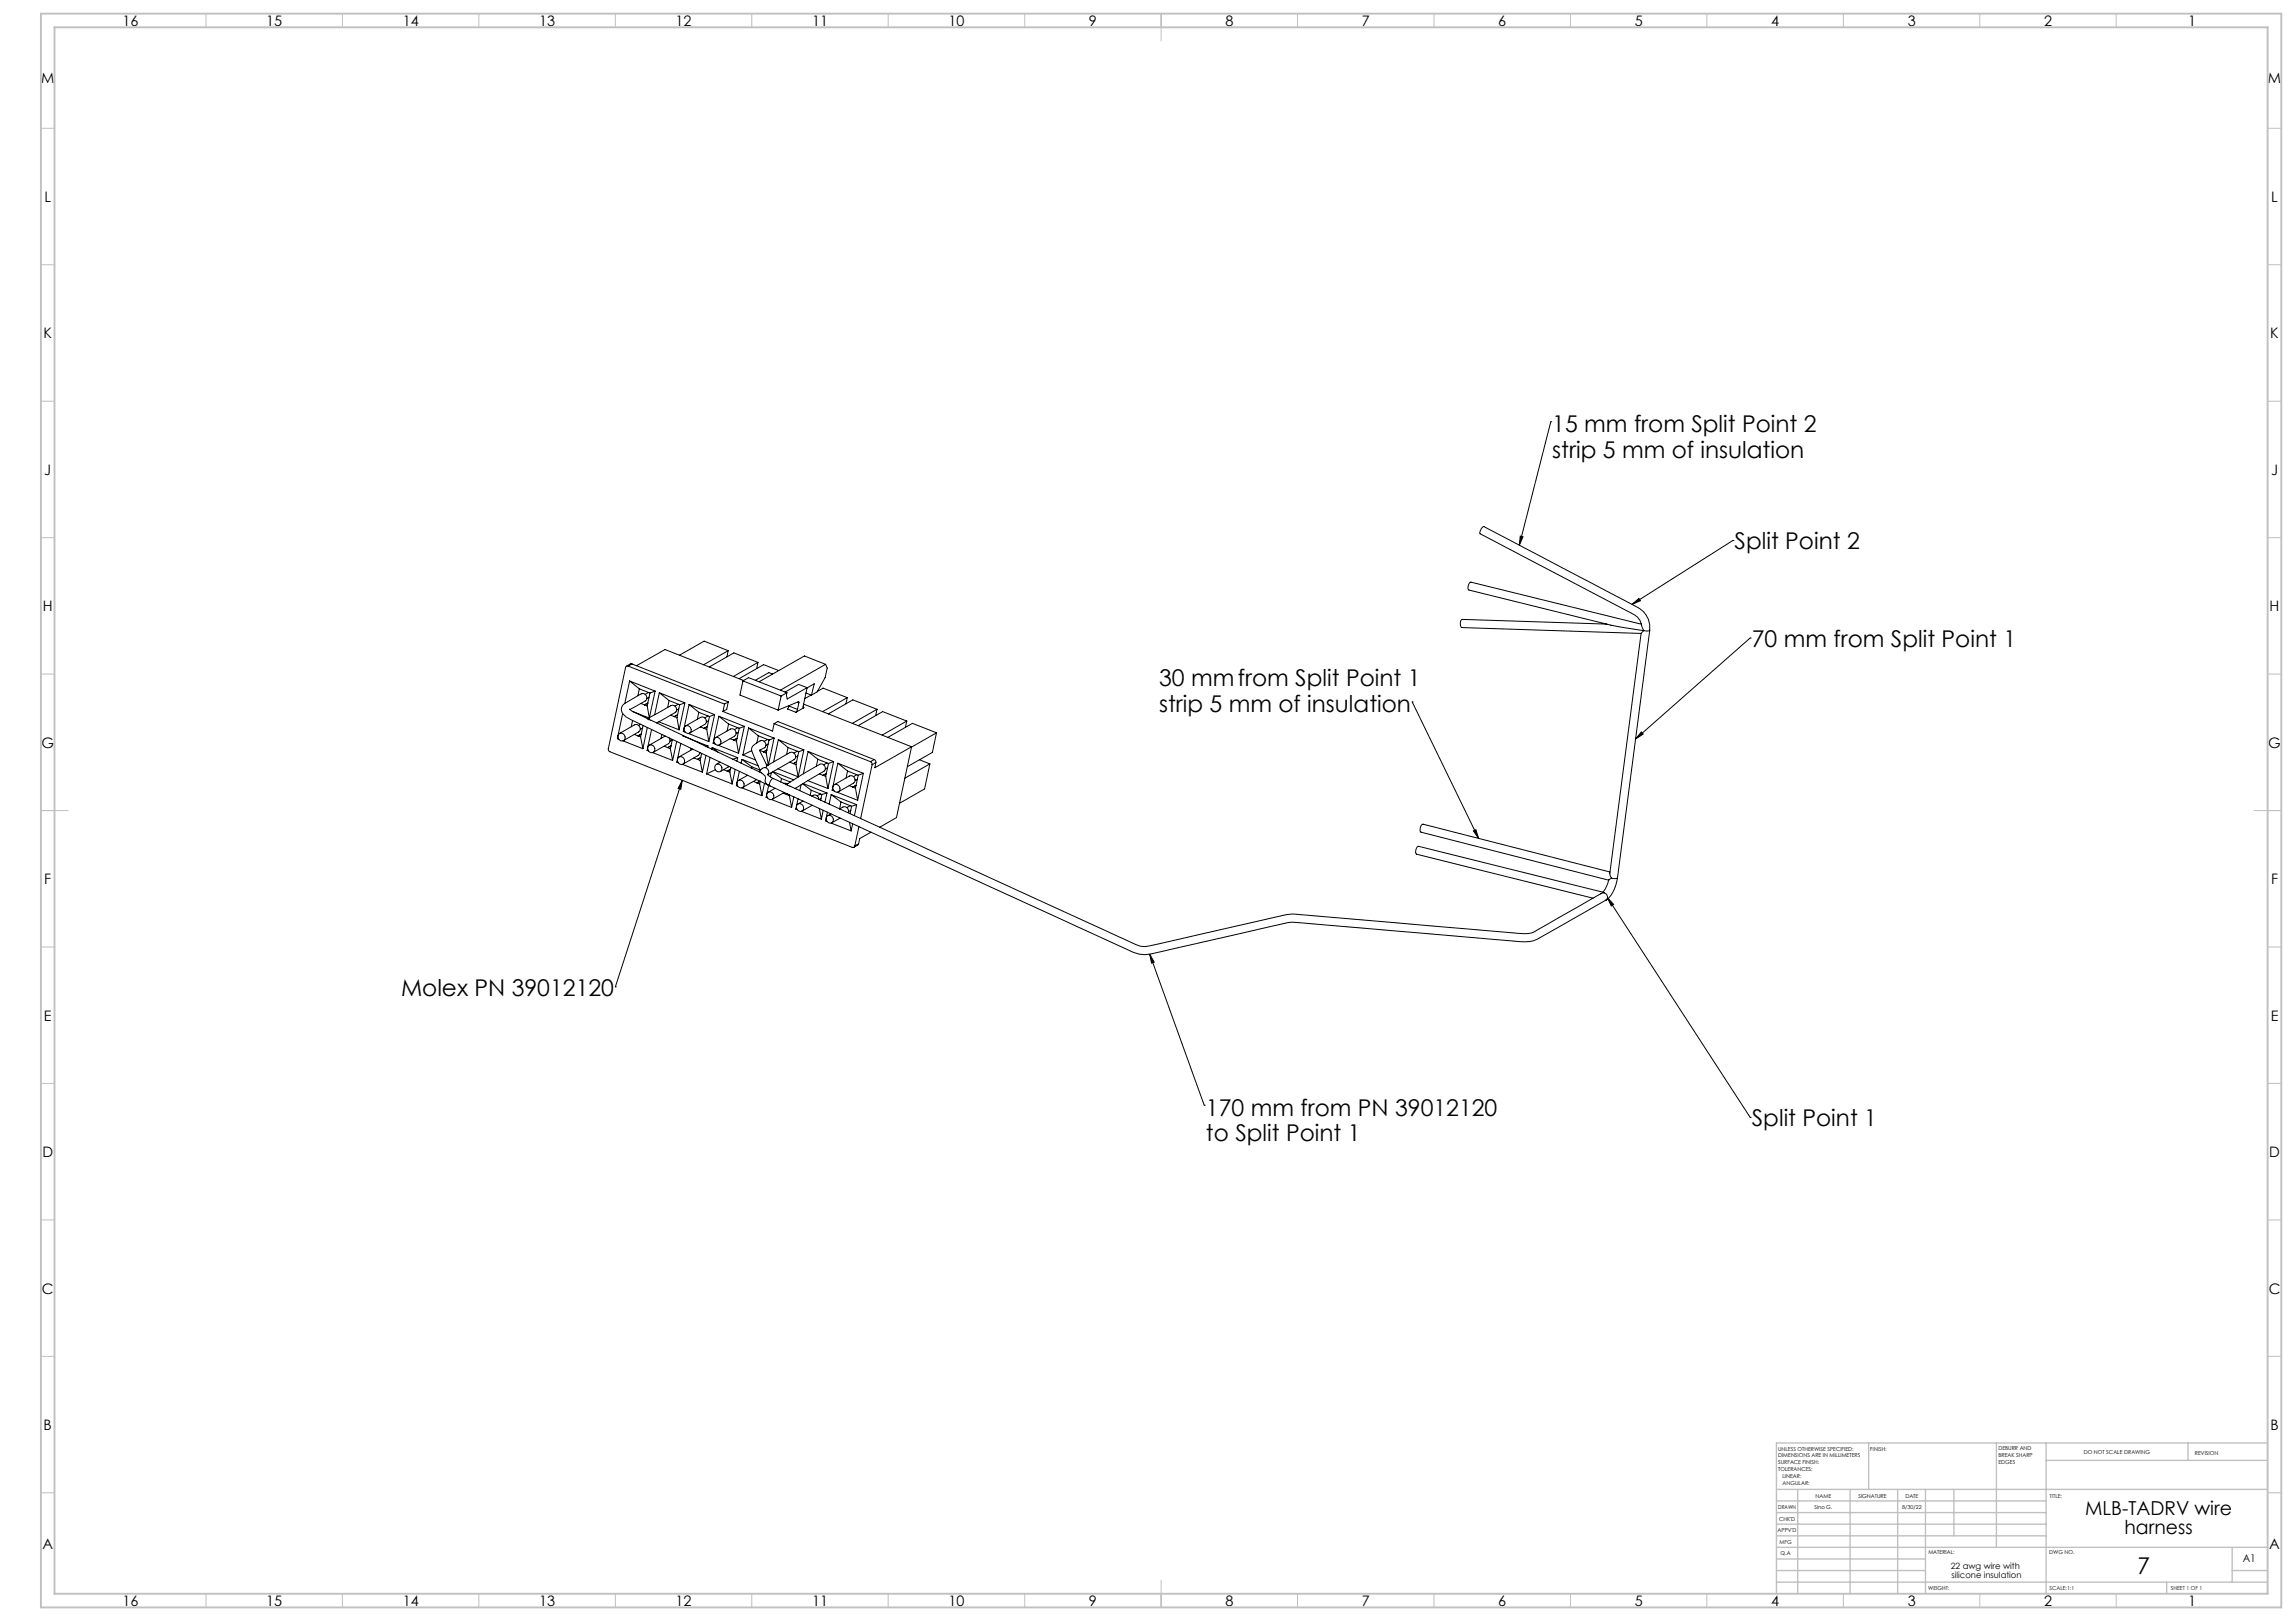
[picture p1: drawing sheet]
<svg xmlns="http://www.w3.org/2000/svg" width="841mm" height="594mm" viewBox="0 0 841 594" stroke-linecap="round" stroke-linejoin="round" font-family="sans-serif">
<defs><g id="words">
<g font-size="8.5">
<text x="568.8" y="158.3">15 mm from Split Point 2</text>
<text x="568.8" y="167.8">strip 5 mm of insulation</text>
<text x="635.6" y="201.2">Split Point 2</text>
<text x="642" y="237">70 mm from Split Point 1</text>
<text x="424.7" y="251.4">30 mmfrom Split Point 1</text>
<text x="424.7" y="260.9">strip 5 mm of insulation</text>
<text x="146.9" y="364.8">Molex PN 39012120</text>
<text x="441.9" y="408.8">170 mm from PN 39012120</text>
<text x="642" y="412.7">Split Point 1</text>
<text x="441.9" y="418.2">to Split Point 1</text>
<text x="783.3" y="576.7">7</text>
</g>
<g font-size="7.1">
<text x="764.1" y="555">MLB-TADRV wire</text>
<text x="778.5" y="562.1">harness</text>
</g>
<g font-size="5.3">
<text x="44.8" y="9.5">16</text>
<text x="97.6" y="9.5">15</text>
<text x="147.6" y="9.5">14</text>
<text x="197.6" y="9.5">13</text>
<text x="247.6" y="9.5">12</text>
<text x="297.6" y="9.5">11</text>
<text x="347.6" y="9.5">10</text>
<text x="399.1" y="9.5">9</text>
<text x="449.1" y="9.5">8</text>
<text x="499.1" y="9.5">7</text>
<text x="549.1" y="9.5">6</text>
<text x="599.1" y="9.5">5</text>
<text x="649.1" y="9.5">4</text>
<text x="699.1" y="9.5">3</text>
<text x="749.1" y="9.5">2</text>
<text x="801.8" y="9.5">1</text>
<text x="15.1" y="30.6">M</text>
<text x="831.1" y="30.6">M</text>
<text x="16.3" y="74">L</text>
<text x="832.3" y="74">L</text>
<text x="16" y="124">K</text>
<text x="832" y="124">K</text>
<text x="16.2" y="174">J</text>
<text x="832.2" y="174">J</text>
<text x="15.7" y="224">H</text>
<text x="831.7" y="224">H</text>
<text x="15.2" y="274">G</text>
<text x="831.2" y="274">G</text>
<text x="16.2" y="324">F</text>
<text x="832.2" y="324">F</text>
<text x="16.1" y="374">E</text>
<text x="832.1" y="374">E</text>
<text x="15.5" y="424">D</text>
<text x="831.5" y="424">D</text>
<text x="15.4" y="474">C</text>
<text x="831.4" y="474">C</text>
<text x="16" y="524">B</text>
<text x="832" y="524">B</text>
<text x="15.5" y="567.6">A</text>
<text x="831.5" y="567.6">A</text>
<text x="44.8" y="588.5">16</text>
<text x="97.6" y="588.5">15</text>
<text x="147.6" y="588.5">14</text>
<text x="197.6" y="588.5">13</text>
<text x="247.6" y="588.5">12</text>
<text x="297.6" y="588.5">11</text>
<text x="347.6" y="588.5">10</text>
<text x="399.1" y="588.5">9</text>
<text x="449.1" y="588.5">8</text>
<text x="499.1" y="588.5">7</text>
<text x="549.1" y="588.5">6</text>
<text x="599.1" y="588.5">5</text>
<text x="649.1" y="588.5">4</text>
<text x="699.1" y="588.5">3</text>
<text x="749.1" y="588.5">2</text>
<text x="801.8" y="588.5">1</text>
</g>
<text font-size="3.9" x="821.9" y="572.5">A1</text>
<g font-size="3.2">
<text x="714.9" y="574.9">22 awg wire with</text>
<text x="715.2" y="578.1">silicone insulation</text>
</g>
<g font-size="2">
<text x="651.6" y="531.6">UNLESS OTHERWISE SPECIFIED:</text>
<text x="685.4" y="531.6">FINISH:</text>
<text x="732.3" y="531.5">DEBURR AND</text>
<text x="732.3" y="534">BREAK SHARP</text>
<text x="763.6" y="533">DO NOT SCALE DRAWING</text>
<text x="804.3" y="533.2">REVISION</text>
<text x="651.6" y="534.1">DIMENSIONS ARE IN MILLIMETERS</text>
<text x="651.6" y="536.6">SURFACE FINISH:</text>
<text x="651.6" y="539.1">TOLERANCES:</text>
<text x="732.3" y="536.5">EDGES</text>
<text x="653.2" y="541.6">LINEAR:</text>
<text x="653.2" y="544.1">ANGULAR:</text>
<text x="665.3" y="549">NAME</text>
<text x="681" y="548.9">SIGNATURE</text>
<text x="698.2" y="548.9">DATE</text>
<text x="751.1" y="548.9">TITLE:</text>
<text x="651.6" y="553.1">DRAWN</text>
<text x="651.9" y="557.3">CHK'D</text>
<text x="664.9" y="553.1">Sino G.</text>
<text x="697.1" y="552.9">8/30/22</text>
<text x="651.4" y="561.4">APPV'D</text>
<text x="652.1" y="565.8">MFG</text>
<text x="652.5" y="570">Q.A</text>
<text x="706.6" y="569.5">MATERIAL:</text>
<text x="751" y="569.5">DWG NO.</text>
<text x="706.6" y="582.5">WEIGHT:</text>
<text x="751.1" y="582.6">SCALE:1:1</text>
<text x="795.5" y="582.6">SHEET 1 OF 1</text>
</g>
</g></defs>
<g fill="none" stroke="#000" stroke-width=".37">
<path d="M568.3 154.5h.1M568.3 154.5l-11.5 45.3M557.1 196.5l1 .2-1.3 3.1zM635 198h.1M635 198l-36.9 23.5M266.8 238.4l-8.8-3.5-9 5.2M266.8 238.4l-9 5.2M266.8 238.4l-.4 2.3M588.9 228.7l-53-1.7a1.95 1.95 0 0 0-.1 3l65.6 2.1M598.1 221.5l2.5-2.2 .5 .8zM601.4 232.1l-11.5 87.9 .6 1.8M601.5 228.7l-62.5-15.4a2.06 2.06 0 0 0-.7 2.9l52 12.9 12.1 2"/>
<path d="M601.6 229.2a5.7 5.7 0 0 0-4.1-4.7l-55.1-28.9a2.55 2.55 0 0 1 1.4-2.6l54.8 28.7a8.8 8.8 0 0 1 6 9.2M601.6 229.2l.8 1.9M602.4 231.1l-1 1M604.6 230.9l-.6 .3-1.6-.1M604.6 230.9l-11.9 90.7M641.4 233.8h.1M641.4 233.8l-42 37M230.2 244.1h-.6l-.4 .5-6.3 29.9 .3 .8 89.1 35.2h.5l.4-.5M230.2 244.1l35.3 13.9M230.7 259.8l.9 .8 5.8 2.8M230.7 249.5l9.4 3.8M230.7 249.5l-1.7 8.3"/>
<path d="M230.7 249.5l3.6 2.9M231.6 243.3h-.6l-1.4 .8M231.6 243.3l35.3 13.9M231.6 243.3l-1.4 .8M233.3 243.9l10.4-5.9 28.8 11.4M234.3 252.4l3.9 1.6M234.3 252.4l-.5 2.5M234.8 257.8l2.4 .9M235 254.3a1.5 1.5 0 0 1 1.8 .6 1.5 1.5 0 0 1-.3 2l-5.7 3.1M235 254.2l-4.2 2.5a4.2 4.2 0 0 0-3.1 3.1 3.5 3.5 0 0 0 1.8 2.9l51.9 25M237.2 258.7l.7 4.4M237.4 257.6l-1.2 .7 1.2-.6"/>
<path d="M237.7 253.7l-1.3 .8M237.8 255.5l-.8 .5M238.2 254l-1 4.7M240.1 253.3l-2.2 9.8M240.1 253.3l-1.9 .7M241.6 253.9l-1.7 8M241.6 253.9l9.4 3.7M241.6 253.9l3.6 2.8M245.2 256.7l3.9 1.6M245.2 256.7l-.5 2.6M248.6 258l-1.3 .8M248.7 259.8l-.8 .4"/>
<path d="M249.1 258.3l-1 4.7M251 257.6l-2.2 9.8M251 257.6l-1.9 .7M252.5 258.2l-1.8 8.5M252.5 258.2l9.4 3.7M252.5 258.2l3.6 2.8M265.5 258l-.6 2.7M266.9 257.2l-.6 2.7-1.4 .8M266.9 257.2l-1.4 .8M272.2 249.5l14 5.6M272.2 249.5l2.1-1.2 14.1 5.6M272.2 249.5l-1.1 5.2 14.1 5.5"/>
<path d="M277.7 242.7l-8.8-3.5-9 5.2M277.7 242.7l-9 5.2M277.7 242.7l-.4 2.3M283.1 247l-1.4-.5-4.9 2.8M285.4 245.7l-5.6-2.1-9 5.1M286.2 255.1l-1 5.1M288.4 253.9l-2.2 1.2M289.1 258.7l-.6 1.1 3.1 1.2M289.1 258.7l3.1 1.3M289.1 258.5v.2M292.2 257.3l.5 .2M292.2 260l-.6 1"/>
<path d="M292.7 257.5v-.4l-7.5 3.1M292.7 257.5l-.5 2.5M294.3 259.2l.3 .2M294.5 258l39.5 15.6M294.6 259.4l-3 1.6M295.3 254l2.1 .7M295.7 252.1l2.7-1.5-1 4.1M295.8 252l-1.5 6.9 .3 .5M295.8 252l-7.3 4.1-.3-1.4 .2-.8M295.8 252l-3.2-1.2-4.9 2.8M297.2 254.7l-2.3 1.3M299.5 253.4l2.1-1.2 8.9 3.5"/>
<path d="M302.5 243.4l-16.5 9.5M302.5 243.4l.6 1.4-.7 3.5-3 5.2-2 1.2M302.5 243.4l-7.7-3-16.6 9.4M310.5 255.7l-9.1 5.1M310.5 255.7l-.5 2.2M321.4 259.9l-8.9-3.4-9 5.1M321.4 259.9l-9.1 5.2M321.4 259.9l-.5 2.3M517.5 257.2h.1M517.5 257.2l24.3 50M226.2 270.7l.6 .2M226.4 269.7l-.2 1"/>
<path d="M226.6 270.5l-.4 .2M226.7 269.1a1.42 1.42 0 0 1 2.2 .4 1.42 1.42 0 0 1-.9 2 1.61 1.61 0 0 1-1.3-2.4zM227 268.8l5.6-3.2a1.52 1.52 0 0 1 1.8 .7 1.52 1.52 0 0 1-.4 1.9l-5.5 3.2M228.2 261.4l-1.7 8.1M228.3 271.5l7.3 2.8M231.8 264l-.5 2.3M232 260.8l5.9 2.3M232.4 269.1l1.4 .6M233.8 269.7l.9 .3M234.7 270l.9 4.3M234.7 265.4l-.7 .4M234.9 269.1l-.2 .9"/>
<path d="M234.9 269.1l-1.1 .6M235 269l-1.2 .7M235.4 266.8l-.8 .5M235.7 265.8l-.8 3.3M237.1 275l.6 .2M237.2 266.6l-1.6 7.7M237.3 274l-.2 1M237.5 274.8l-.4 .2M237.5 263.6l-.3-.2 8.7-4.8a1.5 1.5 0 0 1 1.8 .6 1.5 1.5 0 0 1-.3 1.9l-6.8 3.8M237.6 273.4a1.42 1.42 0 0 1 2.2 .4 1.42 1.42 0 0 1-.9 2 1.61 1.61 0 0 1-1.3-2.4zM237.6 263.7l41.1 19.3 1.6 1.3 .2 .5a2.24 2.24 0 0 0 .9 2.8M238.8 267.3l-1.4 6.5"/>
<path d="M239.2 275.8l7.3 2.9M241.4 264.5l7.4 2.9M242.5 269.1l-.3 1.5M243.3 273.4l1.4 .6M243.9 269.8l-6 3.3M244.7 274l.9 .3M245.1 270.3a1.44 1.44 0 0 1-.1 2.2l-5.6 3.2M245.6 274.3l.9 4.4M245.7 262.1l2.4 .9M245.9 273.3l-1.2 .7M245.9 273.3l-.3 1M246.3 271.1l-.8 .5"/>
<path d="M246.4 271l-.5 2.3M248 271.7l-1.5 7M248 279.3l.6 .2M248.1 263l.7 4.4M248.2 278.3l-.2 1M248.3 261.9l-1.2 .7 1.2-.6M248.4 279.1l-.4 .2M248.5 277.7a1.43 1.43 0 0 1 2.2 .4 1.43 1.43 0 0 1-.9 2 1.61 1.61 0 0 1-1.3-2.4zM249.5 272.4l-1.2 5.7M250.1 269.7l9.3 3.7M250.4 268l.8 .4M250.6 266.9l-.2 1.1"/>
<path d="M250.8 267.9l-.4 .1M250.9 266.3a1.42 1.42 0 0 1 2.2 .4 1.42 1.42 0 0 1-.9 2.1 1.61 1.61 0 0 1-1.3-2.5zM251.2 266l5.6-3.2a1.52 1.52 0 0 1 1.9 .7 1.52 1.52 0 0 1-.4 2l-5.6 3.1M252.3 268.8l7.5 2.9M253.3 274.2l-.2 .7M253.9 274.5l-5.1 2.9M254.2 277.7l1.4 .6M255.6 278.3l.9 .4M256.1 261l3.9 1.6M256.1 261l-.5 2.6M256.4 275.7l-.5 1.1-5.6 3.2M256.5 278.7l.9 4.3"/>
<path d="M256.6 275.8l-.2 .1M256.6 266.4l2.4 .9M256.8 277.6l-1.2 .7M256.8 277.6l-.3 1.1M257.1 276.1l-.3 1.5M258.7 276.8l-1.3 6.2M259 267.3l.8 4.4M259.2 266.3l-.2 1M259.2 266.3l-1.2 .6M259.4 273.4l-.1 .4M259.4 273.4l-.6 .1M259.5 262.4l-1.3 .7"/>
<path d="M259.6 264.1l-.8 .4M260 262.6l-.8 3.7M260.2 277.6l-1.3 6M261 274l9.3 3.7M261 274l-.2 .6M261 274l2.2 1.7M261.3 272.3l.8 .4M261.5 271.2l-.2 1.1M261.7 272.2l-.4 .1M261.8 270.6a1.42 1.42 0 0 1 2.2 .4 1.42 1.42 0 0 1-.9 2.1 1.61 1.61 0 0 1-1.3-2.5zM261.9 261.9l-2.1 9.8M261.9 261.9l-1.9 .7"/>
<path d="M262.1 270.3l5.6-3.1a1.52 1.52 0 0 1 1.9 .6 1.52 1.52 0 0 1-.4 2l-5.6 3.1M263.2 273.1l7.5 2.9M263.4 262.5l-1.8 8.5M263.4 262.5l9.4 3.7M263.4 262.5l3.6 2.8M263.9 279.3l-1.4 .8M264.9 260.7l18.2 7.2 .6-2.7M267 265.3l3.9 1.6M267 265.3l-.5 2.6M267.5 270.7l2.4 .9M269.9 271.6l.8 4.4M270.1 270.6l-.2 1"/>
<path d="M270.1 270.6l-1.2 .6M270.3 277.7l-.2 1.2M270.3 277.7l-1.8 .5M270.4 266.7l-1.3 .7M270.5 268.4l-.7 .4M270.9 266.9l-.8 3.7M271.9 278.3l-.3 1.4M271.9 278.3l5.9 2.3M271.9 278.3l3.6 2.7M272.2 276.6l4.7 1.9M272.8 266.2l-2.1 9.8M272.8 266.2l-1.9 .7"/>
<path d="M274.3 266.8l-2.1 9.8M274.3 266.8l9.4 3.7M274.3 266.8l3.6 2.8M275.5 275.1l-3.3 1.5M277.9 269.6l3.9 1.6M277.9 269.6l-.5 2.6M278.3 274.9l1.5 .6M279.8 275.5l1 .4M280.8 275.9l.8 4.4M281 274.9l-.2 1M281 274.9l-1.2 .6M281 274.8l-1.2 .7"/>
<path d="M281.3 271l-1.3 .7M281.4 272.7l-.7 .4M281.8 271.2l-.8 3.7M283.7 265.2l35.3 13.9M283.7 270.5l-2.1 9.8M283.7 265.2l1.3-.8 35.4 13.9M283.7 270.5l-1.9 .7M285.2 271.1l9.4 3.7M285.2 271.1l-1.7 8.1M285.2 271.1l3.6 2.8M288.8 273.9l3.9 1.6M288.8 273.9l-.5 2.6"/>
<path d="M289.4 279.3l1.3 .5M290.7 279.8l1 .4M291.9 279.2l-.2 1M291.9 279.2l-1.2 .6M291.9 279.1l-1.2 .7M292.2 275.3l-1.3 .7M292.4 277l-.8 .5M292.7 275.5l-.8 3.7M294.6 274.8l-2.1 9.8M294.6 274.8l-1.9 .7M296.1 275.4l-1.7 8.2M296.1 275.4l9.4 3.7"/>
<path d="M296.1 275.4l3.6 2.8M299.7 278.2l3.9 1.6M299.7 278.2l-.5 2.6M303.1 279.6l-1.3 .7M303.6 279.8l-.8 3.7M305.5 279.1l-2.1 9.9M305.5 279.1l-1.9 .7M307 279.7l9.4 3.7M307 279.7l-1.8 8.5M307 279.7l3.6 2.8M319 279.1l.5 .5 .1 .6M320.4 278.3l.4 .3 .2 .8"/>
<path d="M320.4 278.3l-1.4 .8M321 279.4l-1.4 .8M332.3 264.2l-9 5.2M332.3 264.2l-8.8-3.4-9.1 5.1M332.3 264.2l-.5 2.3M334 273.6l-13.4 7.7 .4-1.9M334 273.6l-5.5 26-6.1 3.5M336.9 278.4l3.8 1.5M340.7 279.9l-1.9 9.2-9.2 5.3M340.7 279.9l-9.1 5.2M343.2 268.5l-8.8-3.4-9.1 5.1M343.2 268.5l-9.2 5.3"/>
<path d="M343.2 268.5l-1.5 7.2-9.2 5.2M601.5 268.2l.7 .8-2.8 1.8zM250 285.9l-.5 3.3-1-.3zM250 285.9l-24.5 75.7M250.1 280.1l7.3 2.9M258.9 283.6l9.4 3.7M262.1 280.4a1.42 1.42 0 0 1 2.3 .4 1.42 1.42 0 0 1-.9 2.1 1.61 1.61 0 0 1-1.4-2.5zM262.1 282.1l-3.2 1.5M265.1 282l1.4 .6M266.5 282.6l.9 .4M267.1 280.8l-3.1 1.9M267.4 283l.9 4.3"/>
<path d="M267.7 281.9l-.3 1.1M267.7 281.9l-1.2 .7M267.8 281.2l-.1 .7M269.4 281.9l-1.1 5.4M269.8 287.9l.6 .2M270.1 286.9l-.3 1M270.2 287.7l-.4 .2M270.3 286.3a1.43 1.43 0 0 1 2.2 .4 1.43 1.43 0 0 1-.9 2 1.61 1.61 0 0 1-1.3-2.4zM270.9 282.7l-.8 4M271.9 288.7l7.3 2.9M274 284.1l-3.4 1.9M275.5 281l3 1.2"/>
<path d="M275.5 281l-.1 .5M276 286.3l2.4 1M277.2 285.7l-5.1 2.9M278.4 287.3l.8 4.3M278.5 286.2l-1.1 .7 1.2-.7-.2 1.1M278.5 282.5l-.4 .3M280.1 287l-.9 4.6M280.4 281.3l-1.2 .4-.9 1.2M280.7 292.2l.6 .2M280.8 280l.7 .3M281 291.2l-.3 1M281 280.6l8.5-4.8a1.52 1.52 0 0 1 1.9 .6 1.52 1.52 0 0 1-.4 2l-9.7 5.5a1.62 1.62 0 0 0-.9-2.6"/>
<path d="M281 280.7l-.3 .5-.3 .1M281.1 280.6l-2.8-5.5 .4-.4a2.05 2.05 0 0 0 1.9-2.1 1.52 1.52 0 0 0-2-1.1 5.4 5.4 0 0 0-3.2 3.1l3.2 7.8M281.1 292l-.4 .2M281.2 283.7l2.2 1.5M281.2 290.6a1.43 1.43 0 0 1 2.2 .4 1.43 1.43 0 0 1-.9 2 1.61 1.61 0 0 1-1.3-2.4zM281.4 287.6l.7 .4M281.7 287.8l-.7 3.2M282.1 288l129.6 59.3a15.3 15.3 0 0 0 10.1 2.3l48.4-11.1a16.3 16.3 0 0 1 7.8-.2l77.6 6.6a12.8 12.8 0 0 0 10.4-2.3l22.6-12.8 .5-.8M282.7 283.1l-.4 1.6M282.8 293l7.3 2.9M283.1 282.9l3.3 2.4M283.3 282.8l7.6 3"/>
<path d="M283.3 285.2l129.1 59.1a17.4 17.4 0 0 0 7.2 2.6l47.5-10.8a20.7 20.7 0 0 1 10.8-.8l75.3 6.4a17.9 17.9 0 0 0 8.9-.1l24.5-14.1 1.2-.3M283.3 285.2a2.31 2.31 0 0 0-1.1 2.8M283.3 285.2l.1 .2M284.1 288.8l-2.6 1.5M285.1 281.7l7.4 2.9M286.4 285.3l3.2 1.3M286.4 285.3l-.3 1.3M286.9 290.6l2.4 1M287.1 287.1l.5-.1 .8 .3M287.4 290.4l-4.4 2.5M288 287.6l12.4-7.5a1.5 1.5 0 0 1 1.8 .6 1.5 1.5 0 0 1-.3 1.9l-10.5 6.4M288.7 291l-.4 .2"/>
<path d="M288.8 287.2l-.3 .1M289.3 291.6l.8 4.3M289.3 291.3v.3M290.9 292l-.8 3.9M291.6 288.8l-.1 .2M291.6 296.5l.6 .2M291.7 280.2l.8 4.4M291.9 295.5l-.3 1M292 296.3l-.4 .2M292.1 294.9a1.43 1.43 0 0 1 2.2 .4 1.43 1.43 0 0 1-.9 2 1.61 1.61 0 0 1-1.3-2.4zM292.5 292.7l-.6 2.6M293.5 287.6l-.4 2.1"/>
<path d="M293.7 297.3l7.3 2.9M294.1 287.2l3.2 2.4M294.3 293.5l-1.9 1.1M294.3 287.1l8.7 3.5M296 286.1l7.4 2.9M297.3 289.6l-.4 1.9M297.3 289.6l3.9 1.5M297.5 291.7a1.52 1.52 0 0 1 1.6-.3 1.52 1.52 0 0 1 .9 1.5M297.6 295.1l-3.7 2.1M300.2 283.6l1.4 .5M300.2 296.3l.8 3.9M300.7 290.9l-1.3 .7"/>
<path d="M300.8 292.7l-.6 .3M301.2 291.1l-.5 2.1M301.6 284.1l1 .4M301.7 296.9l-.7 3.3M302.6 284.5l.8 4.5M302.8 299.8l-.3 1M302.8 283.5l-.2 1M302.8 283.5l-1.2 .6M303 299.2a1.43 1.43 0 0 1 2.2 .4 1.43 1.43 0 0 1-.9 2.1 1.64 1.64 0 0 1-1.3-2.5zM303 290.6l-.7 3.4M303 290.6l-1.8 .5M303.2 297.6l-.4 2"/>
<path d="M303.3 281.3l-.9 .5M304.5 298.2l-1.2 .7M304.6 291.2l9.3 3.7M304.6 291.2l-.8 3.5M304.6 291.2l3.6 2.7M304.9 289.6l.8 .2M305.2 288.4l-.3 1.2M305.3 289.4l-.4 .2M305.4 287.9a1.42 1.42 0 0 1 2.2 .3 1.42 1.42 0 0 1-.9 2.1 1.61 1.61 0 0 1-1.3-2.4zM305.8 287.5l5.5-3.1a1.52 1.52 0 0 1 1.9 .6 1.52 1.52 0 0 1-.4 2l-5.6 3.2M306.8 290.3l7.5 3M307.7 296.4a2.52 2.52 0 0 1 2.2-.7 1.63 1.63 0 0 1 .9 2.1"/>
<path d="M307.9 299.8l-3.1 1.7M308.2 293.9l3.9 1.5M308.2 293.9l-.5 2.5M310.6 282.5l3.9 1.6M310.6 282.5l-.5 2.6M311.2 287.9l1.3 .5M311.6 295.2l-1.3 .7M311.7 297l-.8 .4M312.1 295.4l-.6 2.8M312.5 288.4l1 .4M313.5 288.8l.8 4.5M313.7 287.8l-.2 1"/>
<path d="M313.7 287.8l-1.2 .6M313.9 294.9l-.8 4M313.9 294.9l-1.8 .5M314 283.9l-1.2 .7M314.2 285.6l-.8 .5M314.5 284.1l-.8 3.7M316.4 283.4l-2.1 9.9M316.4 283.4l-1.9 .7M319.6 280.2l-4.2 19.7M302.5 300.8l.6 .2M302.9 300.6l-.4 .2M304.6 301.6l7.3 2.9"/>
<path d="M311.3 301.3l.6 3.2M312.5 301.9l-.6 2.6M314.6 309.2l-1.7 1.3M314.6 309.2l-1.4 .8M314.7 302.9l-1.5 7.1M319.2 304.9l-4.2 2.4-.4 1.9M539.9 304.5l.9-.4 1 3.1zM590 319.5l-68.6-17.5a2.19 2.19 0 0 0-.7 2.9l68.8 17.6M587.6 327l.3 .2M587.6 327l-67.8-16.9a2.14 2.14 0 0 0-.7 2.9l64.7 16.1M587.9 327.2a1.69 1.69 0 0 1 1.2 1.8M589.1 329l2.2 2.4-.9 .6z"/>
<path d="M589.1 329l52.3 80.5M590.5 321.8l-.9 .6a11.5 11.5 0 0 1-2.3 4.6M592.7 321.6a12.6 12.6 0 0 1-4.2 8.3M592.7 321.6l-.5 .3-1.7-.1M421.3 349.7l20 55.3M421.3 349.7l1.6 2.9-.9 .3zM225.5 361.6h.1M441.3 405h.1M641.4 409.5h.1"/>
</g>
<g fill="none" stroke="#c0c0c0" stroke-width=".37">
<path d="M75.5 5v5M125.5 5v5M175.5 5v5M225.5 5v5M275.5 5v5M325.5 5v5M375.5 5v5M425.5 5v10M475.5 5v5M525.5 5v5M575.5 5v5M625.5 5v5"/>
<path d="M675.5 5v5M725.5 5v5M775.5 5v5M15 47h5M831 47h5M15 97h5M831 97h5M15 147h5M831 147h5M15 197h5M831 197h5M15 247h5"/>
<path d="M831 247h5M15 297h10M826 297h10M15 347h5M831 347h5M15 397h5M831 397h5M15 447h5M831 447h5M15 497h5M831 497h5M15 547h5"/>
<path d="M831 547h5M425.5 579v10M75.5 584v5M125.5 584v5M175.5 584v5M225.5 584v5M275.5 584v5M325.5 584v5M375.5 584v5M475.5 584v5M525.5 584v5M575.5 584v5"/>
<path d="M625.5 584v5M675.5 584v5M725.5 584v5M775.5 584v5"/>
</g>
<g fill="none" stroke="#c0c0c0" stroke-width=".5">
<path d="M684.8 528.8v17M731.6 528.8v38.2M749.8 528.8v55.2M749.8 535.2h81.2M801.8 528.8v6.4M831 528.8h-180v55.2M651 545.8h180M651 558.5h98.8M651 554.3h98.8M651 550h98.8M658.8 545.8v38.2M678 545.8v38.2"/>
<path d="M695.4 545.8v38.2M705.6 545.8v38.2M716 545.8v17M651 579.8h180M651 562.8h98.8M651 575.5h54.6M651 571.3h54.6M651 567h180M794 579.8v4.2M818 575.5h13M818 567v12.8"/>
</g>
<path d="M15 5h821v584h-821zM20 10h811v574h-811z" fill="none" stroke="#c0c0c0" stroke-width=".7"/>
<g fill="#000">
<path d="M539.9 304.5l.9-.4 1 3.1z"/>
<path d="M250 285.9l-.5 3.3-1-.3zM589.1 329l2.2 2.4-.9 .6zM421.3 349.7l1.6 2.9-.9 .3zM601.5 268.2l.7 .8-2.8 1.8zM557.1 196.5l1 .2-1.3 3.1zM598.1 221.5l2.5-2.2 .5 .8z"/>
</g>
<use href="#words"/>
</svg>
